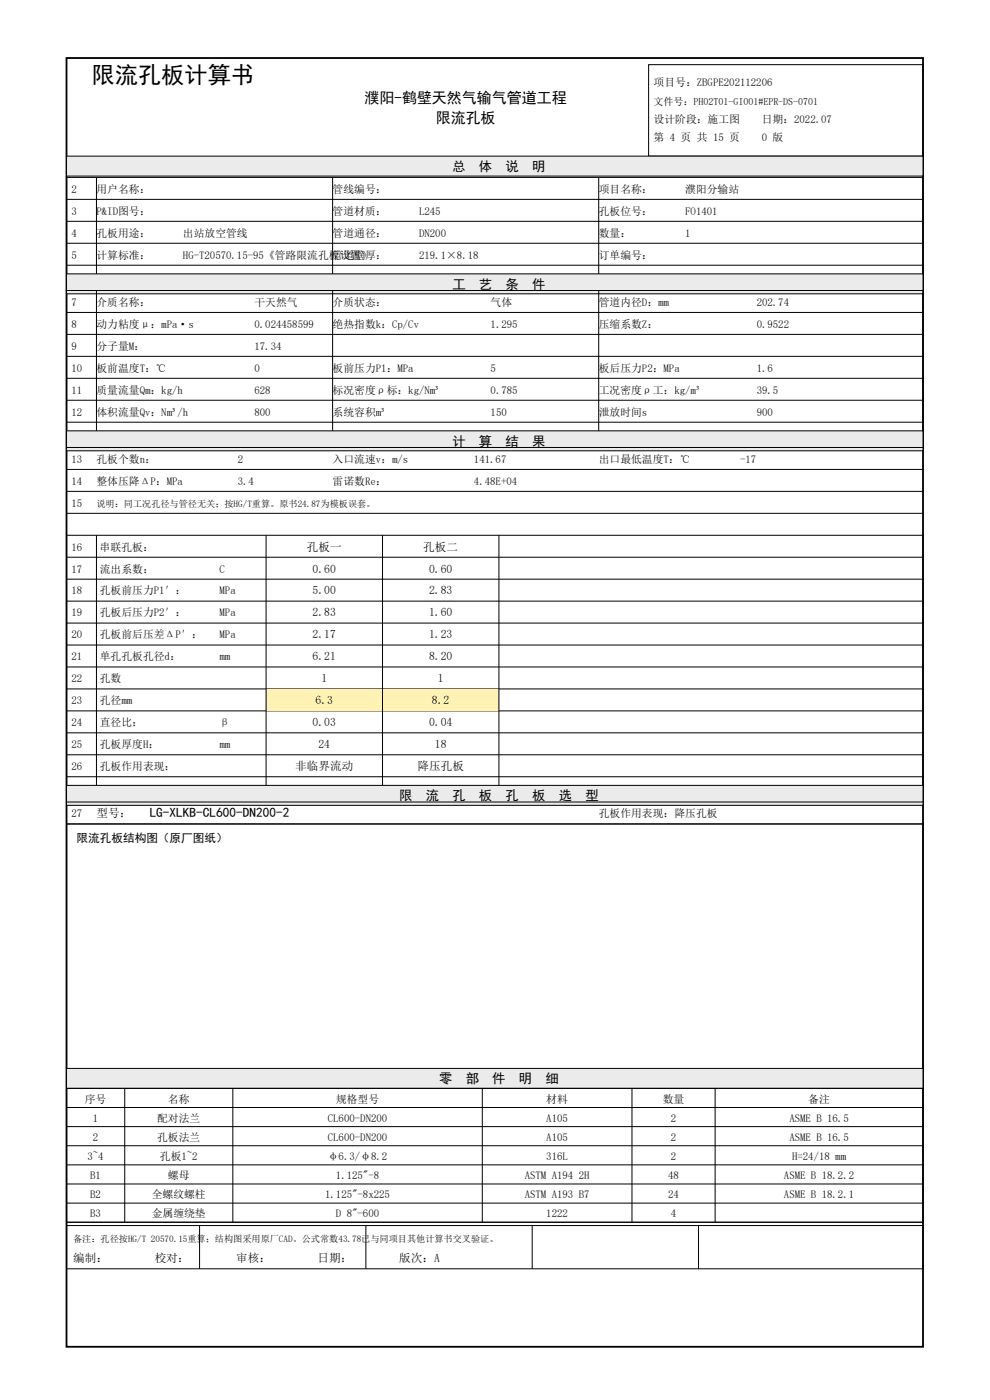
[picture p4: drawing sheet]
<svg xmlns="http://www.w3.org/2000/svg" width="210mm" height="297mm" viewBox="0 0 210 297" stroke-linecap="round" stroke-linejoin="round" font-family="sans-serif">
<defs><g id="words">
<text font-size="4.9" x="19.4" y="17.6">限流孔板计算书</text>
<g font-size="3.2">
<text x="77.3" y="21.8">濮阳-鹤壁天然气输气管道工程</text>
<text x="92.4" y="26.1">限流孔板</text>
</g>
<g font-size="2.8">
<text x="96" y="36.3">总</text>
<text x="101.6" y="36.3">体</text>
<text x="107.2" y="36.3">说</text>
<text x="112.9" y="36.3">明</text>
<text x="96" y="61.3">工</text>
<text x="101.6" y="61.3">艺</text>
<text x="107.2" y="61.3">条</text>
<text x="112.9" y="61.3">件</text>
<text x="96" y="94.6">计</text>
<text x="101.6" y="94.6">算</text>
<text x="107.2" y="94.6">结</text>
<text x="112.9" y="94.6">果</text>
<text x="31.7" y="173.4">LG-XLKB-CL600-DN200-2</text>
<text x="84.7" y="169.8">限</text>
<text x="90.3" y="169.8">流</text>
<text x="96" y="169.8">孔</text>
<text x="101.6" y="169.8">板</text>
<text x="107.2" y="169.8">孔</text>
<text x="112.9" y="169.8">板</text>
<text x="118.5" y="169.8">选</text>
<text x="124.2" y="169.8">型</text>
<text x="93.1" y="229.8">零</text>
<text x="98.8" y="229.8">部</text>
<text x="104.4" y="229.8">件</text>
<text x="110.1" y="229.8">明</text>
<text x="115.7" y="229.8">细</text>
</g>
<g font-size="2.5">
<text x="65.1" y="116.8">孔板一</text>
<text x="89.8" y="116.8">孔板二</text>
<text x="66.3" y="121.5">0.60</text>
<text x="91" y="121.5">0.60</text>
<text x="66.3" y="126.1">5.00</text>
<text x="66.3" y="130.8">2.83</text>
<text x="91" y="126.1">2.83</text>
<text x="91" y="130.8">1.60</text>
<text x="66.3" y="135.4">2.17</text>
<text x="91" y="135.4">1.23</text>
<text x="66.3" y="140.1">6.21</text>
<text x="91" y="140.1">8.20</text>
<text x="66.9" y="149.4">6.3</text>
<text x="68.2" y="144.7">1</text>
<text x="91.6" y="149.4">8.2</text>
<text x="92.9" y="144.7">1</text>
<text x="66.3" y="154.1">0.03</text>
<text x="91" y="154.1">0.04</text>
<text x="67.6" y="158.7">24</text>
<text x="92.3" y="158.7">18</text>
<text x="62.6" y="163.4">非临界流动</text>
<text x="88.5" y="163.4">降压孔板</text>
<text x="20.5" y="173.4">型号：</text>
<text x="16.2" y="178.7">限流孔板结构图（原厂图纸）</text>
<text x="15.5" y="267.8">编制：　　　　校对：　　　　审核：　　　　日期：　　　　版次：A</text>
</g>
<g font-size="2.3">
<text x="138.6" y="18.3">项目号：ZBGPE202112206</text>
<text x="138.6" y="26.1">设计阶段：施工图　　日期：2022.07</text>
<text x="138.6" y="29.9">第 4 页 共 15 页　　0 版</text>
<text x="15.2" y="40.9">2</text>
<text x="20.5" y="40.9">用户名称：</text>
<text x="70.6" y="40.9">管线编号：</text>
<text x="127" y="40.9">项目名称：</text>
<text x="145.3" y="40.9">濮阳分输站</text>
<text x="15.2" y="45.5">3</text>
<text x="20.5" y="45.5">P&amp;ID图号：</text>
<text x="70.6" y="45.5">管道材质：</text>
<text x="88.9" y="45.5">L245</text>
<text x="127" y="45.5">孔板位号：</text>
<text x="145.3" y="45.5">FO1401</text>
<text x="15.2" y="50.2">4</text>
<text x="20.5" y="50.2">孔板用途：</text>
<text x="38.8" y="50.2">出站放空管线</text>
<text x="70.6" y="50.2">管道通径：</text>
<text x="88.9" y="50.2">DN200</text>
<text x="127" y="50.2">数量：</text>
<text x="145.3" y="50.2">1</text>
<text x="15.2" y="54.9">5</text>
<text x="20.5" y="54.9">计算标准：</text>
<text x="38.8" y="54.9">HG-T20570.15-95《管路限流孔板设置》</text>
<text x="70.6" y="54.9">管道壁厚：</text>
<text x="88.9" y="54.9">219.1×8.18</text>
<text x="127" y="54.9">订单编号：</text>
<text x="15.2" y="64.9">7</text>
<text x="20.5" y="64.9">介质名称：</text>
<text x="54" y="64.9">干天然气</text>
<text x="70.6" y="64.9">介质状态：</text>
<text x="104.1" y="64.9">气体</text>
<text x="127" y="64.9">管道内径D：mm</text>
<text x="160.5" y="64.9">202.74</text>
<text x="15.2" y="69.5">8</text>
<text x="20.5" y="69.5">动力粘度μ：mPa·s</text>
<text x="54" y="69.5">0.024458599</text>
<text x="70.6" y="69.5">绝热指数k：Cp/Cv</text>
<text x="104.1" y="69.5">1.295</text>
<text x="127" y="69.5">压缩系数Z：</text>
<text x="160.5" y="69.5">0.9522</text>
<text x="15.2" y="74.2">9</text>
<text x="20.5" y="74.2">分子量M：</text>
<text x="54" y="74.2">17.34</text>
<text x="15.2" y="78.8">10</text>
<text x="15.2" y="83.5">11</text>
<text x="20.5" y="78.8">板前温度T：℃</text>
<text x="20.5" y="83.5">质量流量Qm：kg/h</text>
<text x="54" y="78.8">0</text>
<text x="54" y="83.5">628</text>
<text x="70.6" y="78.8">板前压力P1：MPa</text>
<text x="70.6" y="83.5">标况密度ρ标：kg/Nm³</text>
<text x="104.1" y="78.8">5</text>
<text x="104.1" y="83.5">0.785</text>
<text x="127" y="78.8">板后压力P2：MPa</text>
<text x="127" y="83.5">工况密度ρ工：kg/m³</text>
<text x="160.5" y="78.8">1.6</text>
<text x="160.5" y="83.5">39.5</text>
<text x="15.2" y="88.2">12</text>
<text x="20.5" y="88.2">体积流量Qv：Nm³/h</text>
<text x="54" y="88.2">800</text>
<text x="70.6" y="88.2">系统容积m³</text>
<text x="104.1" y="88.2">150</text>
<text x="127" y="88.2">泄放时间s</text>
<text x="160.5" y="88.2">900</text>
<text x="15.2" y="98.2">13</text>
<text x="20.5" y="98.2">孔板个数n：</text>
<text x="50.4" y="98.2">2</text>
<text x="70.6" y="98.2">入口流速v：m/s</text>
<text x="100.5" y="98.2">141.67</text>
<text x="127" y="98.2">出口最低温度T：℃</text>
<text x="157" y="98.2">-17</text>
<text x="15.2" y="102.8">14</text>
<text x="15.2" y="107.5">15</text>
<text x="20.5" y="102.8">整体压降ΔP：MPa</text>
<text x="50.4" y="102.8">3.4</text>
<text x="70.6" y="102.8">雷诺数Re：</text>
<text x="100.5" y="102.8">4.48E+04</text>
<text x="15.2" y="116.8">16</text>
<text x="21.2" y="116.8">串联孔板：</text>
<text x="15.2" y="121.5">17</text>
<text x="21.2" y="121.5">流出系数：</text>
<text x="46.6" y="121.5">C</text>
<text x="15.2" y="126.1">18</text>
<text x="15.2" y="130.8">19</text>
<text x="21.2" y="126.1">孔板前压力P1′：</text>
<text x="21.2" y="130.8">孔板后压力P2′：</text>
<text x="46.6" y="126.1">MPa</text>
<text x="46.6" y="130.8">MPa</text>
<text x="15.2" y="135.4">20</text>
<text x="21.2" y="135.4">孔板前后压差ΔP′：</text>
<text x="46.6" y="135.4">MPa</text>
<text x="15.2" y="140.1">21</text>
<text x="21.2" y="140.1">单孔孔板孔径d：</text>
<text x="46.6" y="140.1">mm</text>
<text x="15.2" y="144.7">22</text>
<text x="15.2" y="149.4">23</text>
<text x="21.2" y="144.7">孔数</text>
<text x="21.2" y="149.4">孔径mm</text>
<text x="15.2" y="154.1">24</text>
<text x="21.2" y="154.1">直径比：</text>
<text x="46.6" y="154.1">β</text>
<text x="15.2" y="158.7">25</text>
<text x="21.2" y="158.7">孔板厚度H：</text>
<text x="46.6" y="158.7">mm</text>
<text x="15.2" y="163.4">26</text>
<text x="21.2" y="163.4">孔板作用表现：</text>
<text x="15.2" y="173.4">27</text>
<text x="127" y="173.4">孔板作用表现：降压孔板</text>
<text x="18" y="233.9">序号</text>
<text x="35.6" y="233.9">名称</text>
<text x="71.3" y="233.9">规格型号</text>
<text x="115.9" y="233.9">材料</text>
<text x="140.6" y="233.9">数量</text>
<text x="171.4" y="233.9">备注</text>
<text x="19.7" y="237.9">1</text>
<text x="33.3" y="237.9">配对法兰</text>
<text x="69.5" y="237.9">CL600-DN200</text>
<text x="115.9" y="237.9">A105</text>
<text x="142.3" y="237.9">2</text>
<text x="167.4" y="237.9">ASME B 16.5</text>
<text x="19.7" y="242">2</text>
<text x="33.3" y="242">孔板法兰</text>
<text x="69.5" y="242">CL600-DN200</text>
<text x="115.9" y="242">A105</text>
<text x="142.3" y="242">2</text>
<text x="167.4" y="242">ASME B 16.5</text>
<text x="18.6" y="246.1">3~4</text>
<text x="19.1" y="250.1">B1</text>
<text x="33.9" y="246.1">孔板1~2</text>
<text x="35.6" y="250.1">螺母</text>
<text x="69.5" y="246.1">φ6.3/φ8.2</text>
<text x="71.3" y="250.1">1.125&quot;-8</text>
<text x="111.3" y="250.1">ASTM A194 2H</text>
<text x="115.9" y="246.1">316L</text>
<text x="141.7" y="250.1">48</text>
<text x="142.3" y="246.1">2</text>
<text x="166.3" y="250.1">ASME B 18.2.2</text>
<text x="168" y="246.1">H=24/18 mm</text>
<text x="19.1" y="254.2">B2</text>
<text x="32.2" y="254.2">全螺纹螺柱</text>
<text x="69" y="254.2">1.125&quot;-8x225</text>
<text x="111.3" y="254.2">ASTM A193 B7</text>
<text x="141.7" y="254.2">24</text>
<text x="166.3" y="254.2">ASME B 18.2.1</text>
<text x="19.1" y="258.2">B3</text>
<text x="32.2" y="258.2">金属缠绕垫</text>
<text x="71.3" y="258.2">D 8&quot;-600</text>
<text x="115.9" y="258.2">1222</text>
<text x="142.3" y="258.2">4</text>
</g>
<text font-size="2.1" x="138.6" y="22.2">文件号：PH02T01-GI001#EPR-DS-0701</text>
<g font-size="1.9">
<text x="20.5" y="107.5">说明：同工况孔径与管径无关；按HG/T重算。原书24.87为模板误套。</text>
<text x="15.5" y="263.5">备注：孔径按HG/T 20570.15重算；结构图采用原厂CAD。公式常数43.78已与同项目其他计算书交叉验证。</text>
</g>
</g></defs>
<path d="M14.1 12.3h181.7v273.4h-181.7z" fill="none" stroke="#000" stroke-width=".39"/>
<path d="M137.6 13.7h58.2v19.4h-58.2z" fill="none" stroke="#000" stroke-width=".21"/>
<path d="M14.1 33.1h181.7v4.3h-181.7z" fill-rule="evenodd" fill="#ebebeb" stroke="#000" stroke-width=".21"/>
<path d="M14.1 37.6h181.7v23.3h-181.7zM20.5 37.6v23.3M70.6 37.6v23.3M127 37.6v23.3M14.1 42.3h181.7M14.1 47h181.7M14.1 51.6h181.7M14.1 56.3h181.7" fill="none" stroke="#000" stroke-width=".21"/>
<path d="M14.1 58.1h181.7v4.2h-181.7z" fill-rule="evenodd" fill="#ebebeb" stroke="#000" stroke-width=".21"/>
<path d="M14.1 61.6h181.7v32.6h-181.7zM14.1 66.3h181.7M14.1 70.9h181.7M14.1 75.6h181.7M20.5 61.6v32.6M70.6 61.6v32.6M127 61.6v32.6M14.1 80.3h181.7M14.1 84.9h181.7M14.1 89.6h181.7" fill="none" stroke="#000" stroke-width=".21"/>
<path d="M14.1 91.4h181.7v4.2h-181.7z" fill-rule="evenodd" fill="#ebebeb" stroke="#000" stroke-width=".21"/>
<g fill="none" stroke="#000" stroke-width=".21">
<path d="M14.1 94.9h181.7M14.1 99.6h181.7M14.1 104.2h181.7M14.1 108.9h181.7M14.1 113.6h181.7M14.1 118.2h181.7M14.1 122.9h181.7M14.1 127.5h181.7M14.1 132.2h181.7M14.1 136.8h181.7M14.1 141.5h181.7M14.1 146.2h181.7"/>
<path d="M14.1 150.8h181.7"/>
</g>
<g fill="#fff2b3">
<path d="M56.4 146.2h24.7v4.6h-24.7z" fill-rule="evenodd"/>
<path d="M81.1 146.2h24.7v4.6h-24.7z" fill-rule="evenodd"/>
</g>
<path d="M14.1 113.6v55.8h181.7v-55.8M20.5 113.6v55.8M56.4 113.6v55.8M81.1 113.6v55.8M105.8 113.6v55.8M14.1 155.5h181.7M14.1 160.1h181.7M14.1 164.8h181.7" fill="none" stroke="#000" stroke-width=".21"/>
<path d="M14.1 166.6h181.7v4.2h-181.7z" fill-rule="evenodd" fill="#ebebeb" stroke="#000" stroke-width=".21"/>
<path d="M14.1 174.8h181.7v54.7h-181.7zM14.1 170.1h181.7M14.1 174.8h181.7" fill="none" stroke="#000" stroke-width=".21"/>
<path d="M14.1 226.7h181.7v4.2h-181.7z" fill-rule="evenodd" fill="#ebebeb" stroke="#000" stroke-width=".21"/>
<g fill="none" stroke="#000" stroke-width=".21">
<path d="M14.1 230.9h181.7v28.4h-181.7zM14.1 234.9h181.7M14.1 239h181.7M26.5 230.9v28.4M49.4 230.9v28.4M102.3 230.9v28.4M134.1 230.9v28.4M151.7 230.9v28.4M14.1 243.1h181.7M14.1 247.1h181.7M14.1 251.2h181.7M14.1 255.2h181.7"/>
<path d="M14.1 260h181.7v9.2h-181.7zM42.3 260v9.2M77.6 260v9.2M112.9 260v9.2M148.2 260v9.2"/>
</g>
<use href="#words"/>
</svg>
